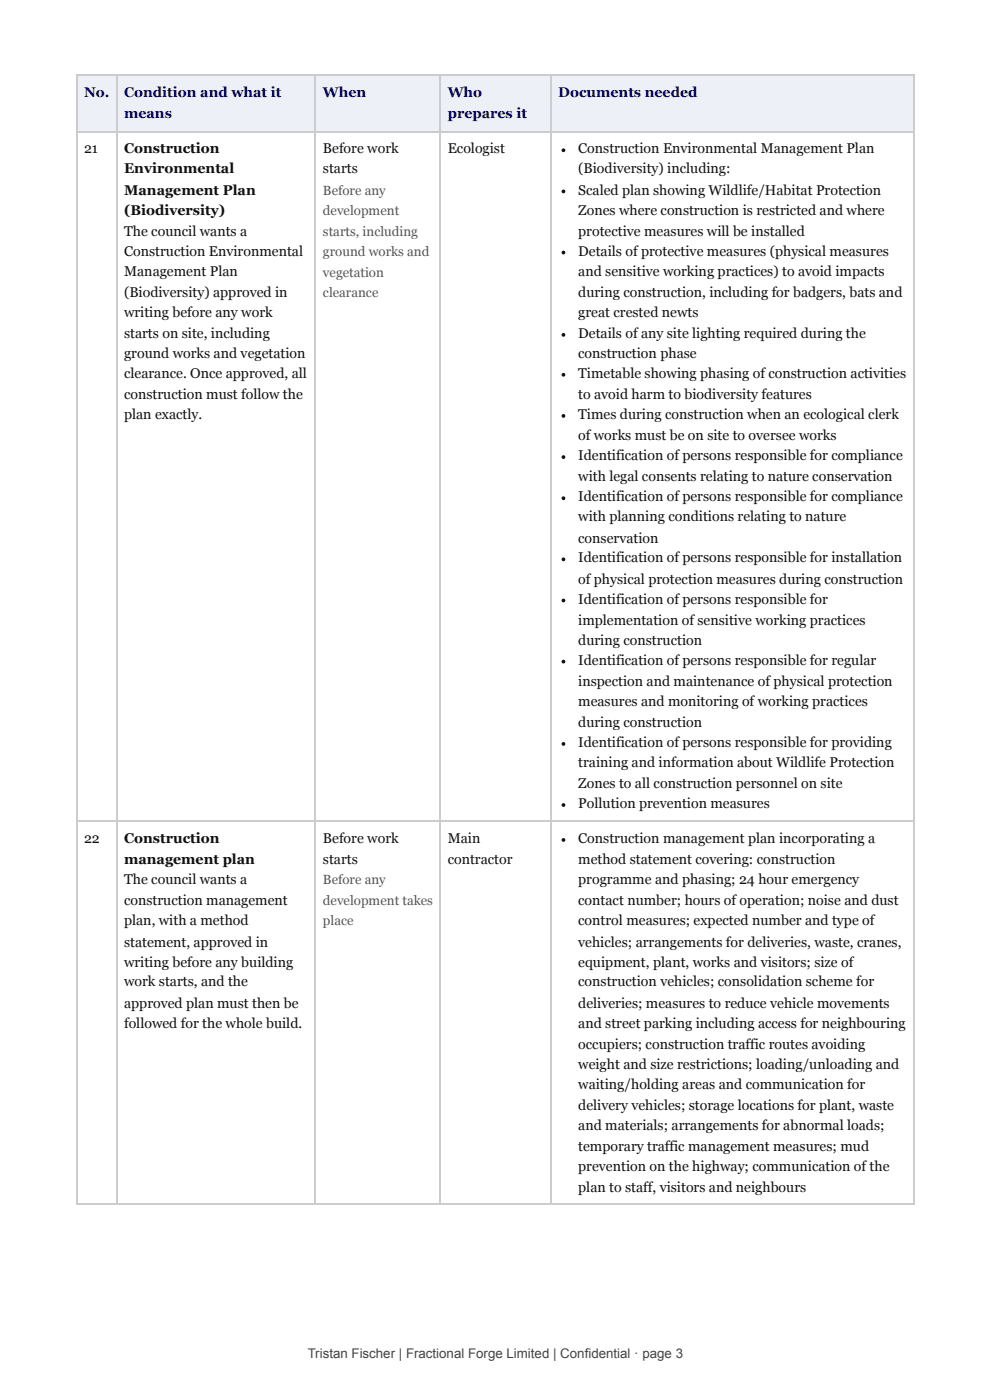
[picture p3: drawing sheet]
<svg xmlns="http://www.w3.org/2000/svg" width="210mm" height="297mm" viewBox="0 0 210 297" stroke-linecap="round" stroke-linejoin="round" font-family="sans-serif">
<defs><g id="words">
<g font-size="3" fill="#000080">
<text x="17.8" y="20.6">No.</text>
<text x="26.3" y="20.6">Condition and what it</text>
<text x="68.5" y="20.6">When</text>
<text x="94.9" y="20.6">Who</text>
<text x="118.4" y="20.6">Documents needed</text>
<text x="26.3" y="25.1">means</text>
<text x="94.9" y="25.1">prepares it</text>
</g>
<g font-size="3" fill="#111">
<text x="17.8" y="32.5">21</text>
<text x="26.3" y="32.5">Construction</text>
<text x="68.5" y="32.5">Before work</text>
<text x="94.9" y="32.5">Ecologist</text>
<text x="122.6" y="32.5">Construction Environmental Management Plan</text>
<text x="26.3" y="36.8">Environmental</text>
<text x="26.3" y="41.3">Management Plan</text>
<text x="68.5" y="36.8">starts</text>
<text x="122.6" y="36.8">(Biodiversity) including:</text>
<text x="122.6" y="41.3">Scaled plan showing Wildlife/Habitat Protection</text>
<text x="26.3" y="45.5">(Biodiversity)</text>
<text x="122.6" y="45.5">Zones where construction is restricted and where</text>
<text x="26.3" y="50">The council wants a</text>
<text x="122.6" y="50">protective measures will be installed</text>
<text x="26.3" y="54.2">Construction Environmental</text>
<text x="26.3" y="58.5">Management Plan</text>
<text x="122.6" y="54.2">Details of protective measures (physical measures</text>
<text x="122.6" y="58.5">and sensitive working practices) to avoid impacts</text>
<text x="26.3" y="63">(Biodiversity) approved in</text>
<text x="122.6" y="63">during construction, including for badgers, bats and</text>
<text x="26.3" y="67.2">writing before any work</text>
<text x="26.3" y="71.7">starts on site, including</text>
<text x="122.6" y="67.2">great crested newts</text>
<text x="122.6" y="71.7">Details of any site lighting required during the</text>
<text x="26.3" y="75.9">ground works and vegetation</text>
<text x="122.6" y="75.9">construction phase</text>
<text x="26.3" y="80.2">clearance. Once approved, all</text>
<text x="122.6" y="80.2">Timetable showing phasing of construction activities</text>
<text x="26.3" y="84.7">construction must follow the</text>
<text x="26.3" y="88.9">plan exactly.</text>
<text x="122.6" y="84.7">to avoid harm to biodiversity features</text>
<text x="122.6" y="88.9">Times during construction when an ecological clerk</text>
<text x="122.6" y="93.4">of works must be on site to oversee works</text>
<text x="122.6" y="97.6">Identification of persons responsible for compliance</text>
<text x="122.6" y="102.1">with legal consents relating to nature conservation</text>
<text x="122.6" y="106.4">Identification of persons responsible for compliance</text>
<text x="122.6" y="110.6">with planning conditions relating to nature</text>
<text x="122.6" y="115.1">conservation</text>
<text x="122.6" y="119.3">Identification of persons responsible for installation</text>
<text x="122.6" y="123.8">of physical protection measures during construction</text>
<text x="122.6" y="128.1">Identification of persons responsible for</text>
<text x="122.6" y="132.6">implementation of sensitive working practices</text>
<text x="122.6" y="136.8">during construction</text>
<text x="122.6" y="141">Identification of persons responsible for regular</text>
<text x="122.6" y="145.5">inspection and maintenance of physical protection</text>
<text x="122.6" y="149.8">measures and monitoring of working practices</text>
<text x="122.6" y="154.3">during construction</text>
<text x="122.6" y="158.5">Identification of persons responsible for providing</text>
<text x="122.6" y="162.7">training and information about Wildlife Protection</text>
<text x="122.6" y="167.2">Zones to all construction personnel on site</text>
<text x="122.6" y="171.5">Pollution prevention measures</text>
<text x="17.8" y="178.9">22</text>
<text x="26.3" y="178.9">Construction</text>
<text x="68.5" y="178.9">Before work</text>
<text x="94.9" y="178.9">Main</text>
<text x="122.6" y="178.9">Construction management plan incorporating a</text>
<text x="26.3" y="183.4">management plan</text>
<text x="68.5" y="183.4">starts</text>
<text x="94.9" y="183.4">contractor</text>
<text x="122.6" y="183.4">method statement covering: construction</text>
<text x="26.3" y="187.6">The council wants a</text>
<text x="122.6" y="187.6">programme and phasing; 24 hour emergency</text>
<text x="26.3" y="192.1">construction management</text>
<text x="26.3" y="196.3">plan, with a method</text>
<text x="122.6" y="192.1">contact number; hours of operation; noise and dust</text>
<text x="122.6" y="196.3">control measures; expected number and type of</text>
<text x="26.3" y="200.8">statement, approved in</text>
<text x="122.6" y="200.8">vehicles; arrangements for deliveries, waste, cranes,</text>
<text x="26.3" y="205.1">writing before any building</text>
<text x="26.3" y="209.3">work starts, and the</text>
<text x="122.6" y="205.1">equipment, plant, works and visitors; size of</text>
<text x="122.6" y="209.3">construction vehicles; consolidation scheme for</text>
<text x="26.3" y="213.8">approved plan must then be</text>
<text x="122.6" y="213.8">deliveries; measures to reduce vehicle movements</text>
<text x="26.3" y="218">followed for the whole build.</text>
<text x="122.6" y="218">and street parking including access for neighbouring</text>
<text x="122.6" y="222.5">occupiers; construction traffic routes avoiding</text>
<text x="122.6" y="226.7">weight and size restrictions; loading/unloading and</text>
<text x="122.6" y="231">waiting/holding areas and communication for</text>
<text x="122.6" y="235.5">delivery vehicles; storage locations for plant, waste</text>
<text x="122.6" y="239.7">and materials; arrangements for abnormal loads;</text>
<text x="122.6" y="244.2">temporary traffic management measures; mud</text>
<text x="122.6" y="248.4">prevention on the highway; communication of the</text>
<text x="122.6" y="252.9">plan to staff, visitors and neighbours</text>
</g>
<g font-size="2.8" fill="#555">
<text x="68.5" y="41.3">Before any</text>
<text x="68.5" y="45.5">development</text>
<text x="68.5" y="50">starts, including</text>
<text x="68.5" y="54.2">ground works and</text>
<text x="68.5" y="58.7">vegetation</text>
<text x="68.5" y="63">clearance</text>
<text x="68.5" y="187.6">Before any</text>
<text x="68.5" y="192.1">development takes</text>
<text x="68.5" y="196.3">place</text>
</g>
<text font-size="2.8" fill="#444" x="65.2" y="288.1">Tristan Fischer | Fractional Forge Limited | Confidential · page 3</text>
</g></defs>
<g fill="#eef0f8">
<path d="M16.4 16.1h8.5v11.7h-8.5z"/>
<path d="M24.9 16.1h42v11.7h-42z"/>
<path d="M66.9 16.1h26.5v11.7h-26.5z"/>
<path d="M93.4 16.1h23.5v11.7h-23.5z"/>
<path d="M116.9 16.1h77v11.7h-77z"/>
</g>
<path d="M16.1 16h177.8M16.3 15.9v239.7M24.7 15.9v239.7M66.8 15.9v239.7M93.3 15.9v239.7M116.8 15.9v239.7M193.8 15.9v239.7M16.1 27.9h177.8M16.1 174.2h177.8M16.1 255.5h177.8" fill="none" stroke="#ccc" stroke-width=".26"/>
<g fill="#111">
<circle cx="119.5" cy="31.9" r=".4"/>
<circle cx="119.5" cy="40.6" r=".4"/>
<circle cx="119.5" cy="53.6" r=".4"/>
<circle cx="119.5" cy="71" r=".4"/>
<circle cx="119.5" cy="79.5" r=".4"/>
<circle cx="119.5" cy="88.2" r=".4"/>
<circle cx="119.5" cy="97" r=".4"/>
<circle cx="119.5" cy="105.7" r=".4"/>
<circle cx="119.5" cy="118.7" r=".4"/>
<circle cx="119.5" cy="127.4" r=".4"/>
<circle cx="119.5" cy="140.4" r=".4"/>
<circle cx="119.5" cy="157.8" r=".4"/>
<circle cx="119.5" cy="170.8" r=".4"/>
<circle cx="119.5" cy="178.2" r=".4"/>
</g>
<use href="#words"/>
</svg>
